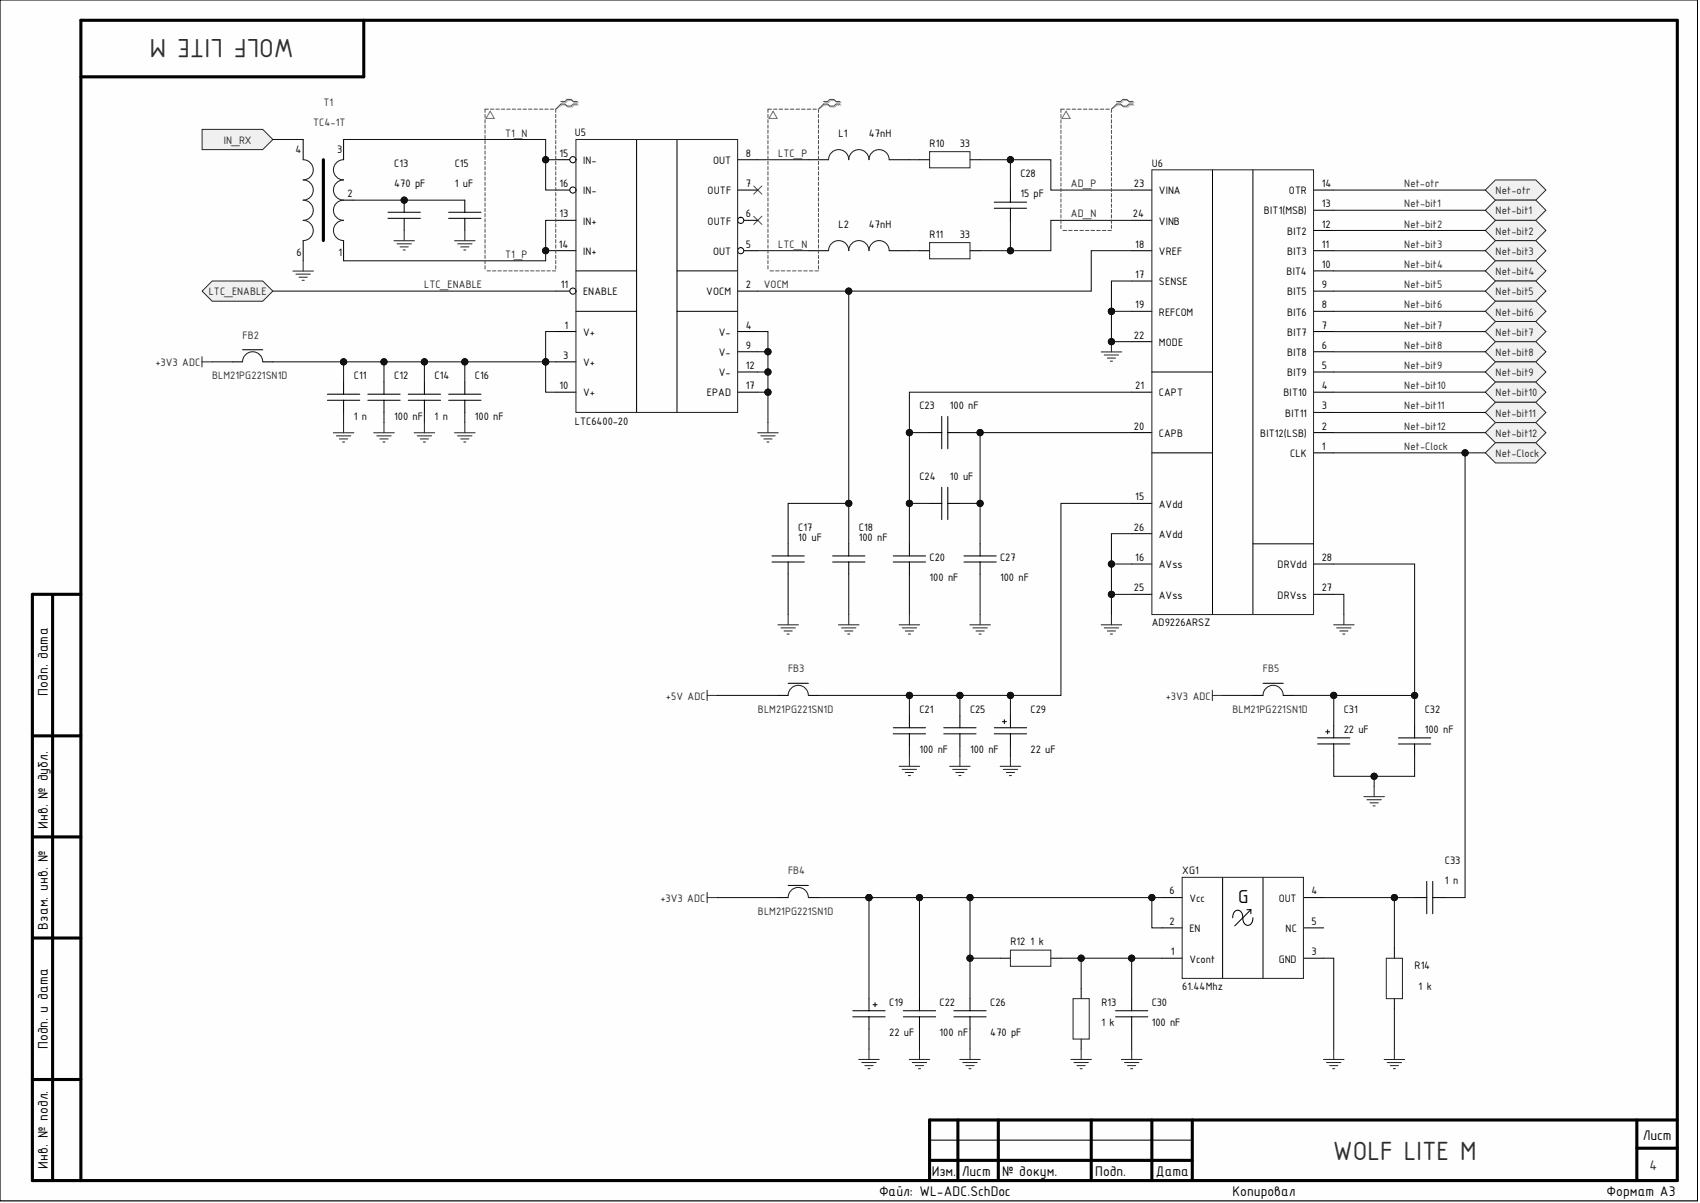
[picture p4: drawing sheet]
<svg xmlns="http://www.w3.org/2000/svg" width="420mm" height="297mm" viewBox="0 0 420 297" stroke-linecap="round" stroke-linejoin="round" font-family="sans-serif">
<defs><g id="words">
<g font-size="7" fill="#2f2f2f">
<text x="72.6" y="9.6" transform="rotate(-180 72.6 9.6)">WOLF LITE M</text>
<text x="329.1" y="286.5">WOLF LITE M</text>
</g>
<text font-size="5" x="305.8" y="222.9">G</text>
<g font-size="3.7">
<text x="11.8" y="171.7" transform="rotate(-90 11.8 171.7)">Подп. дата</text>
<text x="11.8" y="204.6" transform="rotate(-90 11.8 204.6)">Инв. № дубл.</text>
<text x="11.8" y="229.6" transform="rotate(-90 11.8 229.6)">Взам. инв. №</text>
<text x="11.8" y="259" transform="rotate(-90 11.8 259)">Подп. и дата</text>
<text x="405.7" y="281.4">Лист</text>
<text x="11.8" y="288.5" transform="rotate(-90 11.8 288.5)">Инв. № подл.</text>
<text x="230.1" y="290.3">Изм.</text>
<text x="237.5" y="290.3">Лист</text>
<text x="247.5" y="290.3">№ докум.</text>
<text x="270.5" y="290.3">Подп.</text>
<text x="285.4" y="290.3">Дата</text>
<text x="217.1" y="295.3">Файл: WL-ADC.SchDoc</text>
<text x="304.4" y="295.3">Копировал</text>
<text x="396.7" y="295.3">Формат А3</text>
</g>
<text font-size="3.7" fill="#2f2f2f" x="407.4" y="288.8">4</text>
<g font-size="2.9" fill="#2e2e2e">
<text x="79.8" y="26.2">T1</text>
<text x="77.3" y="31.2">TC4-1T</text>
<text x="59.9" y="83.6">FB2</text>
<text x="52.4" y="93.6">BLM21PG221SN1D</text>
<text x="194.6" y="166">FB3</text>
<text x="311.9" y="166">FB5</text>
<text x="187.2" y="176">BLM21PG221SN1D</text>
<text x="304.4" y="176">BLM21PG221SN1D</text>
<text x="194.6" y="215.9">FB4</text>
<text x="187.2" y="225.8">BLM21PG221SN1D</text>
</g>
<g font-size="2.9" fill="#262626">
<text x="55.3" y="35.5">IN_RX</text>
<text x="124.7" y="33.7">T1_N</text>
<text x="192.1" y="38.7">LTC_P</text>
<text x="264.5" y="46.1">AD_P</text>
<text x="346.8" y="46.1">Net-otr</text>
<text x="369.3" y="47.9">Net-otr</text>
<text x="264.5" y="53.7">AD_N</text>
<text x="346.8" y="51.1">Net-bit1</text>
<text x="369.3" y="52.9">Net-bit1</text>
<text x="346.8" y="56.2">Net-bit2</text>
<text x="369.3" y="58">Net-bit2</text>
<text x="124.7" y="63.6">T1_P</text>
<text x="192.1" y="61.2">LTC_N</text>
<text x="346.8" y="61.2">Net-bit3</text>
<text x="369.3" y="63">Net-bit3</text>
<text x="104.8" y="71.2">LTC_ENABLE</text>
<text x="188.6" y="71.2">VOCM</text>
<text x="346.8" y="66.2">Net-bit4</text>
<text x="346.8" y="71.2">Net-bit5</text>
<text x="369.3" y="68">Net-bit4</text>
<text x="51.5" y="72.9">LTC_ENABLE</text>
<text x="346.8" y="76.2">Net-bit6</text>
<text x="369.3" y="72.9">Net-bit5</text>
<text x="369.3" y="77.9">Net-bit6</text>
<text x="346.8" y="81.1">Net-bit7</text>
<text x="369.3" y="82.9">Net-bit7</text>
<text x="346.8" y="86.1">Net-bit8</text>
<text x="369.3" y="87.9">Net-bit8</text>
<text x="38.4" y="90.4">+3V3 ADC</text>
<text x="346.8" y="91.1">Net-bit9</text>
<text x="369.3" y="92.9">Net-bit9</text>
<text x="346.8" y="96.1">Net-bit10</text>
<text x="346.8" y="101.1">Net-bit11</text>
<text x="369.3" y="97.9">Net-bit10</text>
<text x="346.8" y="106.1">Net-bit12</text>
<text x="369.3" y="102.9">Net-bit11</text>
<text x="369.3" y="107.8">Net-bit12</text>
<text x="346.8" y="111.1">Net-Clock</text>
<text x="369.3" y="112.8">Net-Clock</text>
<text x="164.4" y="172.8">+5V ADC</text>
<text x="287.9" y="172.8">+3V3 ADC</text>
<text x="163.1" y="222.6">+3V3 ADC</text>
</g>
<g font-size="2.9">
<text x="142" y="33.5">U5</text>
<text x="207.1" y="33.7">L1</text>
<text x="214.5" y="33.7">47nH</text>
<text x="73" y="37.7">4</text>
<text x="83.2" y="37.7">3</text>
<text x="97.3" y="41.2">C13</text>
<text x="112.3" y="41.2">C15</text>
<text x="138.2" y="38.7">15</text>
<text x="144" y="40.5">IN-</text>
<text x="176.1" y="40.5">OUT</text>
<text x="184.2" y="38.7">8</text>
<text x="229.6" y="36.2">R10</text>
<text x="237" y="36.2">33</text>
<text x="284.4" y="41.2">U6</text>
<text x="97.3" y="46.1">470 pF</text>
<text x="112.3" y="46.1">1 uF</text>
<text x="138.2" y="46.1">16</text>
<text x="144" y="47.9">IN-</text>
<text x="174.7" y="47.9">OUTF</text>
<text x="184.2" y="46.1">7</text>
<text x="252" y="43.7">C28</text>
<text x="280" y="46.1">23</text>
<text x="286.2" y="47.9">VINA</text>
<text x="318.3" y="47.9">OTR</text>
<text x="326.4" y="46.1">14</text>
<text x="85.8" y="48.7">2</text>
<text x="138.2" y="53.7">13</text>
<text x="184.2" y="53.7">6</text>
<text x="252" y="48.7">15 pF</text>
<text x="279.8" y="53.7">24</text>
<text x="312.1" y="52.9">BIT1(MSB)</text>
<text x="326.4" y="51.1">13</text>
<text x="144" y="55.4">IN+</text>
<text x="174.7" y="55.4">OUTF</text>
<text x="207.1" y="56.2">L2</text>
<text x="214.5" y="56.2">47nH</text>
<text x="229.6" y="58.7">R11</text>
<text x="237" y="58.7">33</text>
<text x="286.2" y="55.4">VINB</text>
<text x="317.9" y="58">BIT2</text>
<text x="326.4" y="56.2">12</text>
<text x="73.3" y="63.2">6</text>
<text x="83.6" y="63.2">1</text>
<text x="138" y="61.2">14</text>
<text x="144" y="63">IN+</text>
<text x="176.1" y="63">OUT</text>
<text x="184.2" y="61.2">5</text>
<text x="280.4" y="61.2">18</text>
<text x="286.2" y="63">VREF</text>
<text x="317.9" y="63">BIT3</text>
<text x="326.4" y="61.2">11</text>
<text x="138.5" y="71.2">11</text>
<text x="184.2" y="71.2">2</text>
<text x="280.4" y="68.6">17</text>
<text x="286.2" y="70.4">SENSE</text>
<text x="317.7" y="68">BIT4</text>
<text x="326.4" y="71.2">9</text>
<text x="326.4" y="66.2">10</text>
<text x="144" y="72.9">ENABLE</text>
<text x="174.4" y="72.9">VOCM</text>
<text x="280.4" y="76.2">19</text>
<text x="286.2" y="77.9">REFCOM</text>
<text x="317.9" y="77.9">BIT6</text>
<text x="317.9" y="72.9">BIT5</text>
<text x="326.4" y="76.2">8</text>
<text x="139.4" y="81.1">1</text>
<text x="144" y="82.9">V+</text>
<text x="177.5" y="82.9">V-</text>
<text x="184.2" y="81.1">4</text>
<text x="280" y="83.6">22</text>
<text x="317.9" y="82.9">BIT7</text>
<text x="326.4" y="81.1">7</text>
<text x="139.1" y="88.6">3</text>
<text x="177.5" y="87.9">V-</text>
<text x="184.2" y="86.1">9</text>
<text x="286.2" y="85.4">MODE</text>
<text x="317.9" y="87.9">BIT8</text>
<text x="326.4" y="86.1">6</text>
<text x="87.4" y="93.6">C11</text>
<text x="97.3" y="93.6">C12</text>
<text x="107.3" y="93.6">C14</text>
<text x="117.3" y="93.6">C16</text>
<text x="144" y="90.4">V+</text>
<text x="177.5" y="92.9">V-</text>
<text x="184.2" y="91.1">12</text>
<text x="317.9" y="92.9">BIT9</text>
<text x="326.4" y="91.1">5</text>
<text x="138.2" y="96.1">10</text>
<text x="144" y="97.9">V+</text>
<text x="174.6" y="97.9">EPAD</text>
<text x="184.2" y="96.1">17</text>
<text x="227" y="101.1">C23</text>
<text x="234.6" y="101.1">100 nF</text>
<text x="280.4" y="96.1">21</text>
<text x="286.2" y="97.9">CAPT</text>
<text x="316.9" y="97.9">BIT10</text>
<text x="326.4" y="101.1">3</text>
<text x="326.4" y="96.1">4</text>
<text x="87.4" y="103.6">1 n</text>
<text x="97.3" y="103.6">100 nF</text>
<text x="107.3" y="103.6">1 n</text>
<text x="117.3" y="103.6">100 nF</text>
<text x="142" y="104.9">LTC6400-20</text>
<text x="280" y="106.1">20</text>
<text x="286.2" y="107.8">CAPB</text>
<text x="311.2" y="107.8">BIT12(LSB)</text>
<text x="317.4" y="102.9">BIT11</text>
<text x="326.4" y="106.1">2</text>
<text x="318.6" y="112.8">CLK</text>
<text x="326.4" y="111.1">1</text>
<text x="227" y="118.6">C24</text>
<text x="234.6" y="118.6">10 uF</text>
<text x="280.4" y="123.6">15</text>
<text x="286.2" y="125.3">AVdd</text>
<text x="197.1" y="131">C17</text>
<text x="212.1" y="131">C18</text>
<text x="280" y="131">26</text>
<text x="197.1" y="133.5">10 uF</text>
<text x="212.1" y="133.5">100 nF</text>
<text x="286.2" y="132.8">AVdd</text>
<text x="229.6" y="138.5">C20</text>
<text x="229.6" y="143.5">100 nF</text>
<text x="247" y="138.5">C27</text>
<text x="247" y="143.5">100 nF</text>
<text x="280.4" y="138.5">16</text>
<text x="286.2" y="140.3">AVss</text>
<text x="315.5" y="140.3">DRVdd</text>
<text x="326.4" y="138.5">28</text>
<text x="280" y="146">25</text>
<text x="286.2" y="147.8">AVss</text>
<text x="315.5" y="147.8">DRVss</text>
<text x="326.4" y="146">27</text>
<text x="284.4" y="154.6">AD9226ARSZ</text>
<text x="227" y="176">C21</text>
<text x="239.5" y="176">C25</text>
<text x="254.5" y="176">C29</text>
<text x="331.8" y="176">C31</text>
<text x="351.8" y="176">C32</text>
<text x="227" y="185.9">100 nF</text>
<text x="239.5" y="185.9">100 nF</text>
<text x="254.5" y="185.9">22 uF</text>
<text x="331.8" y="181">22 uF</text>
<text x="351.8" y="181">100 nF</text>
<text x="291.9" y="215.9">XG1</text>
<text x="356.8" y="213.4">C33</text>
<text x="288.8" y="220.8">6</text>
<text x="323.9" y="220.8">4</text>
<text x="356.8" y="218.4">1 n</text>
<text x="293.7" y="222.6">Vcc</text>
<text x="315.8" y="222.6">OUT</text>
<text x="249.5" y="233.4">R12</text>
<text x="254.5" y="233.4">1 k</text>
<text x="288.8" y="228.4">2</text>
<text x="293.7" y="230.1">EN</text>
<text x="317.5" y="230.1">NC</text>
<text x="323.9" y="228.4">5</text>
<text x="289.1" y="235.9">1</text>
<text x="293.7" y="237.7">Vcont</text>
<text x="315.8" y="237.7">GND</text>
<text x="323.9" y="235.9">3</text>
<text x="349.3" y="239.4">R14</text>
<text x="291.9" y="244.4">61.44Mhz</text>
<text x="350.3" y="244.3">1 k</text>
<text x="219.6" y="248.3">C19</text>
<text x="232" y="248.3">C22</text>
<text x="244.5" y="248.3">C26</text>
<text x="272" y="248.3">R13</text>
<text x="284.4" y="248.3">C30</text>
<text x="219.6" y="255.8">22 uF</text>
<text x="232" y="255.8">100 nF</text>
<text x="244.5" y="255.8">470 pF</text>
<text x="272" y="253.3">1 k</text>
<text x="284.4" y="253.3">100 nF</text>
</g>
<text font-size=".4" x="10" y="291.7">ALTIUM GOSTBOM2.0 KEV</text>
</g></defs>
<path d="M0 0h419.2v296.5h-419.2z" fill-rule="evenodd" fill="#fefefe"/>
<path d="M0 0h419.2v296.5h-419.2z" fill="none" stroke="#000" stroke-width=".25"/>
<path d="M0 0h419.2v296.5h-419.2z" fill-rule="evenodd" fill="#fefefe"/>
<path d="M0 0h419.2v296.5h-419.2zM329.4 179.2v3M349.3 179.2v3M325.4 182.2h7.9M325.4 183.7h7.9M327.4 180.7h1M327.9 180.2v1M329.4 183.7v3M345.3 183.7h8M345.3 182.2h8M349.3 183.7v3M229.6 281.5h64.8" fill="none" stroke="#000" stroke-width=".25"/>
<g fill="none" stroke="#000" stroke-width=".76">
<path d="M89.8 5v14h-69.8M13 146.8v144.7M20 146.8h-12v144.7h406.2v-286.5h-394.2v286.5M8 181.7h12M8 206.6h12M8 231.6h12M8 266.5h12M236.5 276.5v15M246.5 276.5v15M269.5 276.5v15M284.4 276.5v15M294.4 276.5v15"/>
<path d="M404.2 276.5v15M414.2 276.5h-184.6v15M229.6 286.5h64.8M404.2 283.5h10"/>
</g>
<g fill="none" stroke="#262626" stroke-width=".25">
<path d="M271.9 86.9h5.1M272.7 87.7h3.5M273.5 88.4h2M274.2 89.2h.5M274.5 84.4v2.5M271.9 154.3h5.1M272.7 155h3.5M273.5 155.8h2M274.2 156.6h.5M274.5 151.7v2.6M336.8 196.7h5.1M337.6 197.5h3.5"/>
<path d="M338.3 198.2h2.1M339.1 199h.5M339.3 194.2v2.5"/>
</g>
<circle cx="274.5" cy="84.4" r=".76" fill="#0e0e0e"/>
<circle cx="274.5" cy="84.4" r=".76" fill="none" stroke="#0e0e0e" stroke-width=".25"/>
<g fill="none" stroke="#000" stroke-width=".25">
<path d="M74.9 34.4v5M84.8 34.4v5M199.6 39.4h5M219.6 39.4h5M227.1 39.4h2.5M239.5 39.4h2.5M74.9 59.4v5M84.8 59.4v5M84.8 49.4h2.5M95.8 52.4h8M95.8 53.9h8M99.8 49.4v3"/>
<path d="M99.8 53.9v3M110.8 52.4h8M110.8 53.9h8M114.8 49.4v3M114.8 53.9v3M245.5 51.4h8M245.5 49.9h8M249.5 46.9v3M249.5 51.4v3M279.5 46.9h4.9M279.5 54.4h4.9M299.4 41.9v109.8"/>
<path d="M309.4 41.9v109.8M324.4 46.9h5M324.4 56.9h5M324.4 51.9h5M199.6 61.9h5M219.6 61.9h5M227.1 61.9h2.5M239.5 61.9h2.5M279.5 61.9h4.9M279.5 69.4h4.9M279.5 76.9h4.9M324.4 61.9h5"/>
<path d="M324.4 76.9h5M324.4 71.9h5M324.4 66.9h5M57.4 89.3h2.5M59.9 86.4h5M64.9 89.3h2.5M80.9 98.8h7.9M80.9 97.3h7.9M84.8 94.3v3M84.8 98.8v3M90.8 98.8h8M90.8 97.3h8"/>
<path d="M94.8 94.3v3M94.8 98.8v3M100.8 98.8h8M100.8 97.3h8M104.8 94.3v3M104.8 98.8v3M110.8 98.8h8M110.8 97.3h8M114.8 94.3v3M114.8 98.8v3M279.5 84.4h4.9M279.5 96.8h4.9"/>
<path d="M284.4 91.9h15M324.4 96.8h5M324.4 91.9h5M324.4 86.9h5M324.4 81.9h5M229.6 106.8h3M232.6 102.8v8M234.1 102.8v8M234.1 106.8h2.9M279.5 106.8h4.9M284.4 111.8h15M324.4 106.8h5"/>
<path d="M324.4 111.8h5M324.4 101.8h5M190.6 138.8h8M190.6 137.3h8M194.6 134.3v3M194.6 138.8v3M205.6 138.8h8M205.6 137.3h8M209.6 134.3v3M209.6 138.8v3M220.6 138.8h8M220.6 137.3h8"/>
<path d="M224.6 134.3v3M224.6 138.8v3M229.6 124.3h3M232.6 120.3v8M234.1 120.3v8M234.1 124.3h2.9M238 138.8h8M238 137.3h8M242 134.3v3M242 138.8v3M279.5 124.3h4.9M279.5 139.3h4.9"/>
<path d="M279.5 131.8h4.9M309.4 134.3h15M324.4 139.3h5M279.5 146.8h4.9M324.4 146.8h5M192.1 171.7h2.5M194.6 168.7h5M199.6 171.7h2.5M220.6 179.7h8M224.6 176.7v3M233.1 179.7h7.9M237 176.7v3"/>
<path d="M245.5 179.7h8M247.5 178.2h1M248 177.7v1M249.5 176.7v3M309.4 171.7h2.5M311.9 168.7h5M316.9 171.7h2.5M220.6 181.2h8M224.6 181.2v3M233.1 181.2h7.9M237 181.2v3M245.5 181.2h8"/>
<path d="M249.5 181.2v3"/>
</g>
<g fill="none" stroke="#262626" stroke-width=".25">
<path d="M229.6 37.4h9.9v4h-9.9zM97.3 59.4h5M99.8 56.9v2.5M112.2 59.4h5.1M114.8 56.9v2.5M229.6 59.9h9.9v4h-9.9zM284.4 41.9h40v109.8h-40zM72.3 66.9h5.1M73.1 67.7h3.5M73.8 68.5h2.1M74.6 69.2h.5M74.9 64.4v2.5"/>
<path d="M98 60.2h3.6M98.8 61h2M99.6 61.7h.5M113 60.2h3.6M113.8 61h2M114.5 61.7h.5M49.9 88.1v2.5M49.9 89.3h2.5M82.3 106.9h5.1M83.1 107.6h3.5M83.8 108.4h2.1M84.6 109.1h.5"/>
<path d="M84.8 104.3v2.6M92.3 106.9h5.1M93 107.6h3.6M93.8 108.4h2M94.6 109.1h.5M94.8 104.3v2.6M102.3 106.9h5M103 107.6h3.6M103.8 108.4h2M104.5 109.1h.6M104.8 104.3v2.6M112.2 106.9h5.1"/>
<path d="M113 107.6h3.6M113.8 108.4h2M114.5 109.1h.5M114.8 104.3v2.6M187.1 106.9h5.1M187.9 107.6h3.5M188.6 108.4h2.1M189.4 109.1h.5M189.6 104.3v2.6M222 154.3h5.1M222.8 155h3.5M223.6 155.8h2"/>
<path d="M224.3 156.6h.5M224.6 151.7v2.6M239.5 154.3h5.1M240.3 155h3.5M241 155.8h2M241.8 156.6h.5M242 151.7v2.6M174.6 171.7h2.6M174.6 170.4v2.6M299.4 170.4v2.6M299.4 171.7h2.5M222 189.2h5.1"/>
<path d="M222.8 190h3.5M223.6 190.7h2M224.3 191.5h.5M224.6 186.7v2.5M234.5 189.2h5.1M235.3 190h3.5M236 190.7h2.1M236.8 191.5h.5M237 186.7v2.5M247 189.2h5.1M247.7 190h3.6M248.5 190.7h2"/>
<path d="M249.3 191.5h.5M249.5 186.7v2.5"/>
</g>
<path d="M74.9 39.4a2.5 2.5 0 0 1 2.5 2.5 2.5 2.5 0 0 1-2.5 2.5 2.5 2.5 0 0 1 2.5 2.5 2.5 2.5 0 0 1-2.5 2.5 2.5 2.5 0 0 1 2.5 2.5 2.5 2.5 0 0 1-2.5 2.5 2.5 2.5 0 0 1 2.5 2.5 2.5 2.5 0 0 1-2.5 2.5M84.8 39.4a2.5 2.5 0 0 0-2.5 2.5 2.5 2.5 0 0 0 2.5 2.5 2.5 2.5 0 0 0-2.5 2.5 2.5 2.5 0 0 0 2.5 2.5 2.5 2.5 0 0 0-2.5 2.5 2.5 2.5 0 0 0 2.5 2.5 2.5 2.5 0 0 0-2.5 2.5 2.5 2.5 0 0 0 2.5 2.5M204.6 39.4a2.49 2.49 0 0 1 2.5-2.5 2.49 2.49 0 0 1 2.5 2.5 2.5 2.5 0 0 1 2.5-2.5 2.5 2.5 0 0 1 2.5 2.5 2.49 2.49 0 0 1 2.5-2.5 2.49 2.49 0 0 1 2.5 2.5M204.6 61.9a2.49 2.49 0 0 1 2.5-2.5 2.49 2.49 0 0 1 2.5 2.5 2.5 2.5 0 0 1 2.5-2.5 2.5 2.5 0 0 1 2.5 2.5 2.49 2.49 0 0 1 2.5-2.5 2.49 2.49 0 0 1 2.5 2.5M59.9 89.3a2.5 2.5 0 0 1 2.5-2.4 2.5 2.5 0 0 1 2.5 2.4M194.6 171.7a2.5 2.5 0 0 1 2.5-2.5 2.5 2.5 0 0 1 2.5 2.5M311.9 171.7a2.49 2.49 0 0 1 2.5-2.5 2.49 2.49 0 0 1 2.5 2.5" fill="none" stroke="#1c1c1c" stroke-width=".25"/>
<path d="M79.9 39.4v20" fill="none" stroke="#000" stroke-width=".76"/>
<path d="M186.1 45.9l2.1 2M186.1 53.4l2.1 2M188.2 45.9l-2.1 2M188.2 53.4l-2.1 2" fill="none" stroke="#4c4c4c" stroke-width=".25"/>
<path d="M369.3 44.4h10l2.5 2.5-2.5 2.5h-10l-2.5-2.5z" fill-rule="evenodd" fill="#f0f0f0"/>
<path d="M369.3 44.4h10l2.5 2.5-2.5 2.5h-10l-2.5-2.5z" fill="none" stroke="#262626" stroke-width=".25"/>
<path d="M369.3 49.4h10l2.5 2.5-2.5 2.5h-10l-2.5-2.5z" fill-rule="evenodd" fill="#f0f0f0"/>
<path d="M369.3 49.4h10l2.5 2.5-2.5 2.5h-10l-2.5-2.5z" fill="none" stroke="#262626" stroke-width=".25"/>
<path d="M369.3 54.4h10l2.5 2.5-2.5 2.5h-10l-2.5-2.5z" fill-rule="evenodd" fill="#f0f0f0"/>
<path d="M369.3 54.4h10l2.5 2.5-2.5 2.5h-10l-2.5-2.5z" fill="none" stroke="#262626" stroke-width=".25"/>
<path d="M369.3 59.4h10l2.5 2.5-2.5 2.5h-10l-2.5-2.5z" fill-rule="evenodd" fill="#f0f0f0"/>
<path d="M369.3 59.4h10l2.5 2.5-2.5 2.5h-10l-2.5-2.5z" fill="none" stroke="#262626" stroke-width=".25"/>
<path d="M369.3 64.4h10l2.5 2.5-2.5 2.5h-10l-2.5-2.5z" fill-rule="evenodd" fill="#f0f0f0"/>
<path d="M369.3 64.4h10l2.5 2.5-2.5 2.5h-10l-2.5-2.5z" fill="none" stroke="#262626" stroke-width=".25"/>
<path d="M369.3 69.4h10l2.5 2.5-2.5 2.5h-10l-2.5-2.5z" fill-rule="evenodd" fill="#f0f0f0"/>
<path d="M369.3 69.4h10l2.5 2.5-2.5 2.5h-10l-2.5-2.5z" fill="none" stroke="#262626" stroke-width=".25"/>
<path d="M369.3 74.4h10l2.5 2.5-2.5 2.5h-10l-2.5-2.5z" fill-rule="evenodd" fill="#f0f0f0"/>
<path d="M369.3 74.4h10l2.5 2.5-2.5 2.5h-10l-2.5-2.5z" fill="none" stroke="#262626" stroke-width=".25"/>
<path d="M369.3 79.4h10l2.5 2.5-2.5 2.5h-10l-2.5-2.5z" fill-rule="evenodd" fill="#f0f0f0"/>
<path d="M369.3 79.4h10l2.5 2.5-2.5 2.5h-10l-2.5-2.5z" fill="none" stroke="#262626" stroke-width=".25"/>
<path d="M369.3 84.4h10l2.5 2.5-2.5 2.5h-10l-2.5-2.5z" fill-rule="evenodd" fill="#f0f0f0"/>
<path d="M369.3 84.4h10l2.5 2.5-2.5 2.5h-10l-2.5-2.5z" fill="none" stroke="#262626" stroke-width=".25"/>
<path d="M369.3 89.4h10l2.5 2.5-2.5 2.4h-10l-2.5-2.4z" fill-rule="evenodd" fill="#f0f0f0"/>
<path d="M369.3 89.4h10l2.5 2.5-2.5 2.4h-10l-2.5-2.4z" fill="none" stroke="#262626" stroke-width=".25"/>
<path d="M369.3 94.3h10l2.5 2.5-2.5 2.5h-10l-2.5-2.5z" fill-rule="evenodd" fill="#f0f0f0"/>
<path d="M369.3 94.3h10l2.5 2.5-2.5 2.5h-10l-2.5-2.5z" fill="none" stroke="#262626" stroke-width=".25"/>
<path d="M369.3 99.3h10l2.5 2.5-2.5 2.5h-10l-2.5-2.5z" fill-rule="evenodd" fill="#f0f0f0"/>
<path d="M369.3 99.3h10l2.5 2.5-2.5 2.5h-10l-2.5-2.5z" fill="none" stroke="#262626" stroke-width=".25"/>
<path d="M369.3 104.3h10l2.5 2.5-2.5 2.5h-10l-2.5-2.5z" fill-rule="evenodd" fill="#f0f0f0"/>
<path d="M369.3 104.3h10l2.5 2.5-2.5 2.5h-10l-2.5-2.5z" fill="none" stroke="#262626" stroke-width=".25"/>
<path d="M369.3 109.3h10l2.5 2.5-2.5 2.5h-10l-2.5-2.5z" fill-rule="evenodd" fill="#f0f0f0"/>
<g fill="none" stroke="#262626" stroke-width=".25">
<path d="M369.3 109.3h10l2.5 2.5-2.5 2.5h-10l-2.5-2.5zM214.6 259.1v2.5M227.1 259.1v2.5M239.5 259.1v2.5M212.1 261.6h5M212.8 262.4h3.6M213.6 263.1h2M214.3 263.9h.5M224.5 261.6h5.1M225.3 262.4h3.5M226 263.1h2.1M226.8 263.9h.5"/>
<path d="M237 261.6h5.1M237.8 262.4h3.5M238.5 263.1h2M239.3 263.9h.5"/>
</g>
<g fill="none" stroke="#000" stroke-width=".25">
<path d="M137.2 39.4h5M194.6 218.6h5M192.1 221.6h2.5M199.6 221.6h2.5M210.6 249.6h8M210.6 251.1h8M214.6 246.6v3M214.6 251.1v3M215.6 248.1h1M216.1 247.6v1M223.1 249.6h8M223.1 251.1h8"/>
<path d="M227.1 246.6v3M227.1 251.1v3M235.5 249.6h8M235.5 251.1h8M239.5 246.6v3M239.5 251.1v3"/>
</g>
<path d="M194.6 221.6a2.5 2.5 0 0 1 2.5-2.5 2.5 2.5 0 0 1 2.5 2.5" fill="none" stroke="#1c1c1c" stroke-width=".25"/>
<circle cx="141.5" cy="39.4" r=".76" fill="#fbfbfb"/>
<g fill="none" stroke="#000" stroke-width=".25">
<path d="M137.2 46.9h5"/>
<circle cx="141.5" cy="39.4" r=".76"/>
</g>
<circle cx="141.5" cy="46.9" r=".76" fill="#fbfbfb"/>
<g fill="none" stroke="#000" stroke-width=".25">
<path d="M137.2 54.4h5M137.2 61.9h5M137.2 71.9h5"/>
<circle cx="141.5" cy="46.9" r=".76"/>
</g>
<circle cx="141.5" cy="71.9" r=".76" fill="#fbfbfb"/>
<g fill="none" stroke="#000" stroke-width=".25">
<path d="M182.2 54.4h4.9M182.2 71.9h4.9M137.2 81.9h5M137.2 89.3h5M137.2 96.8h5M182.2 81.9h4.9M182.2 96.8h4.9M182.2 91.9h4.9M182.2 86.9h4.9"/>
<circle cx="141.5" cy="71.9" r=".76"/>
</g>
<circle cx="182.9" cy="54.4" r=".76" fill="#fbfbfb"/>
<g fill="none" stroke="#000" stroke-width=".25">
<path d="M157.2 34.4v67.4M167.2 34.4v67.4M182.2 39.4h4.9M182.2 46.9h4.9M182.2 61.9h4.9"/>
<circle cx="182.9" cy="54.4" r=".76"/>
</g>
<circle cx="182.9" cy="61.9" r=".76" fill="#fbfbfb"/>
<g fill="none" stroke="#000" stroke-width=".25">
<path d="M142.2 66.9h15M142.2 76.9h15M167.2 66.9h15M167.2 76.9h15"/>
<circle cx="182.9" cy="61.9" r=".76"/>
</g>
<path d="M142.2 34.4h40v67.4h-40z" fill="none" stroke="#262626" stroke-width=".25"/>
<path d="M49.9 31.9h15l2.5 2.5-2.5 2.5h-15z" fill-rule="evenodd" fill="#f0f0f0"/>
<path d="M49.9 31.9h15l2.5 2.5-2.5 2.5h-15z" fill="none" stroke="#262626" stroke-width=".25"/>
<path d="M49.9 71.9l2.5-2.5h12.5l2.5 2.5-2.5 2.5h-12.5z" fill-rule="evenodd" fill="#f0f0f0"/>
<g fill="none" stroke="#262626" stroke-width=".25">
<path d="M49.9 71.9l2.5-2.5h12.5l2.5 2.5-2.5 2.5h-12.5zM192.1 154.3h5.1M192.9 155h3.5M193.6 155.8h2M194.4 156.6h.5M194.6 151.7v2.6M207.1 154.3h5M207.8 155h3.6M208.6 155.8h2M209.3 156.6h.5M209.6 151.7v2.6M329.3 154.3h5.1"/>
<path d="M330.1 155h3.5M330.8 155.8h2.1M331.6 156.6h.5M331.9 151.7v2.6M291.9 216.6h30v25h-30zM174.6 220.4v2.5M174.6 221.6h2.6M249.5 234.6h10v4h-10zM342.3 236.6h4v10h-4zM265 246.6h4v10h-4zM267 259.1v2.5M279.5 259.1v2.5"/>
<path d="M329.4 259.1v2.5M344.3 259.1v2.5M264.5 261.6h5M265.2 262.4h3.6M266 263.1h2M266.7 263.9h.5M276.9 261.6h5.1M277.7 262.4h3.5M278.4 263.1h2.1M279.2 263.9h.5M326.8 261.6h5.1M327.6 262.4h3.5"/>
<path d="M328.3 263.1h2.1M329.1 263.9h.5M341.8 261.6h5.1M342.6 262.4h3.5M343.3 263.1h2M344.1 263.9h.5"/>
</g>
<g fill="none" stroke="#000" stroke-width=".25">
<path d="M301.9 216.6v25M311.9 216.6v25M352.3 217.6v8M353.8 217.6v8M247 236.6h2.5M259.5 236.6h2.5M286.9 236.6h5M286.9 229.1h5M286.9 221.6h5M304.4 226.6a1.38 1.38 0 0 1 1.7-1.7l.5 .4 .2 .7a2.25 2.25 0 0 0 1.1 2.5 1.46 1.46 0 0 0 1.5-1.9M307.9 224.6h1M308.9 224.6l-4 4"/>
<path d="M308.9 224.6v1M321.9 236.6h5M321.9 229.1h5M321.9 221.6h5M344.3 234.1v2.5M349.3 221.6h3M353.8 221.6h3M267 244.1v2.5M267 256.6v2.5M275.5 249.6h8M275.5 251.1h8M279.5 246.6v3"/>
<path d="M279.5 251.1v3M344.3 246.6v2.5"/>
</g>
<path d="M344.3 221.6v12.5" fill="none" stroke="#0e0e0e" stroke-width=".25"/>
<circle cx="344.3" cy="221.6" r=".76" fill="#0e0e0e"/>
<g fill="none" stroke="#0e0e0e" stroke-width=".25">
<path d="M67.4 34.4h7.5M67.4 71.9h69.8M137.2 61.9h-2.5v2.5h-49.9M52.4 89.3h5"/>
<circle cx="344.3" cy="221.6" r=".76"/>
</g>
<circle cx="134.7" cy="61.9" r=".76" fill="#0e0e0e"/>
<g fill="none" stroke="#0e0e0e" stroke-width=".25">
<path d="M84.8 34.4h49.9v5h2.5"/>
<circle cx="134.7" cy="61.9" r=".76"/>
</g>
<circle cx="134.7" cy="39.4" r=".76" fill="#0e0e0e"/>
<g fill="none" stroke="#0e0e0e" stroke-width=".25">
<path d="M87.3 49.4h12.5"/>
<circle cx="134.7" cy="39.4" r=".76"/>
</g>
<circle cx="99.8" cy="49.4" r=".76" fill="#0e0e0e"/>
<g fill="none" stroke="#0e0e0e" stroke-width=".25">
<path d="M99.8 49.4h15"/>
<circle cx="99.8" cy="49.4" r=".76"/>
</g>
<circle cx="99.8" cy="49.4" r=".76" fill="#0e0e0e"/>
<g fill="none" stroke="#0e0e0e" stroke-width=".25">
<path d="M134.7 89.3v7.5h2.5M177.2 221.6h14.9"/>
<circle cx="99.8" cy="49.4" r=".76"/>
</g>
<circle cx="134.7" cy="89.3" r=".76" fill="#0e0e0e"/>
<g fill="none" stroke="#0e0e0e" stroke-width=".25">
<path d="M137.2 81.9h-2.5v7.4"/>
<circle cx="134.7" cy="89.3" r=".76"/>
</g>
<circle cx="134.7" cy="89.3" r=".76" fill="#0e0e0e"/>
<g fill="none" stroke="#0e0e0e" stroke-width=".25">
<path d="M137.2 54.4h-2.5v7.5"/>
<circle cx="134.7" cy="89.3" r=".76"/>
</g>
<circle cx="134.7" cy="61.9" r=".76" fill="#0e0e0e"/>
<g fill="none" stroke="#0e0e0e" stroke-width=".25">
<path d="M134.7 39.4v7.5h2.5"/>
<circle cx="134.7" cy="61.9" r=".76"/>
</g>
<circle cx="134.7" cy="39.4" r=".76" fill="#0e0e0e"/>
<g fill="none" stroke="#0e0e0e" stroke-width=".25">
<path d="M187.1 91.9h2.5v4.9h-2.5M177.2 171.7h14.9"/>
<circle cx="134.7" cy="39.4" r=".76"/>
</g>
<circle cx="189.6" cy="96.8" r=".76" fill="#0e0e0e"/>
<circle cx="189.6" cy="96.8" r=".76" fill="none" stroke="#0e0e0e" stroke-width=".25"/>
<circle cx="189.6" cy="91.8" r=".76" fill="#0e0e0e"/>
<g fill="none" stroke="#0e0e0e" stroke-width=".25">
<path d="M187.1 86.9h2.5v5"/>
<circle cx="189.6" cy="91.8" r=".76"/>
</g>
<circle cx="189.6" cy="86.9" r=".76" fill="#0e0e0e"/>
<circle cx="189.6" cy="86.9" r=".76" fill="none" stroke="#0e0e0e" stroke-width=".25"/>
<circle cx="189.6" cy="91.8" r=".76" fill="#0e0e0e"/>
<g fill="none" stroke="#0e0e0e" stroke-width=".25">
<path d="M187.1 81.9h2.5v5"/>
<circle cx="189.6" cy="91.8" r=".76"/>
</g>
<circle cx="189.6" cy="86.9" r=".76" fill="#0e0e0e"/>
<g fill="none" stroke="#0e0e0e" stroke-width=".25">
<path d="M202.1 171.7h22.5"/>
<circle cx="189.6" cy="86.9" r=".76"/>
</g>
<circle cx="224.6" cy="171.7" r=".76" fill="#0e0e0e"/>
<g fill="none" stroke="#0e0e0e" stroke-width=".25">
<path d="M214.6 221.6h24.9v25"/>
<circle cx="224.6" cy="171.7" r=".76"/>
</g>
<circle cx="214.6" cy="221.6" r=".76" fill="#0e0e0e"/>
<circle cx="214.6" cy="221.6" r=".76" fill="none" stroke="#0e0e0e" stroke-width=".25"/>
<circle cx="227.1" cy="221.6" r=".76" fill="#0e0e0e"/>
<circle cx="227.1" cy="221.6" r=".76" fill="none" stroke="#0e0e0e" stroke-width=".25"/>
<circle cx="239.5" cy="221.6" r=".76" fill="#0e0e0e"/>
<circle cx="239.5" cy="221.6" r=".76" fill="none" stroke="#0e0e0e" stroke-width=".25"/>
<circle cx="239.5" cy="236.6" r=".76" fill="#0e0e0e"/>
<g fill="none" stroke="#0e0e0e" stroke-width=".25">
<path d="M279.5 124.3h-17.5v47.4h-37.4v5"/>
<circle cx="239.5" cy="236.6" r=".76"/>
</g>
<circle cx="249.5" cy="171.7" r=".76" fill="#0e0e0e"/>
<circle cx="249.5" cy="171.7" r=".76" fill="none" stroke="#0e0e0e" stroke-width=".25"/>
<circle cx="237" cy="171.7" r=".76" fill="#0e0e0e"/>
<circle cx="237" cy="171.7" r=".76" fill="none" stroke="#0e0e0e" stroke-width=".25"/>
<circle cx="224.6" cy="171.7" r=".76" fill="#0e0e0e"/>
<g fill="none" stroke="#0e0e0e" stroke-width=".25">
<path d="M224.6 124.3h5"/>
<circle cx="224.6" cy="171.7" r=".76"/>
</g>
<circle cx="224.6" cy="124.3" r=".76" fill="#0e0e0e"/>
<g fill="none" stroke="#0e0e0e" stroke-width=".25">
<path d="M224.6 106.8h5"/>
<circle cx="224.6" cy="124.3" r=".76"/>
</g>
<circle cx="224.6" cy="106.8" r=".76" fill="#0e0e0e"/>
<g fill="none" stroke="#0e0e0e" stroke-width=".25">
<path d="M279.5 96.8h-54.9v37.5"/>
<circle cx="224.6" cy="106.8" r=".76"/>
</g>
<circle cx="224.6" cy="106.8" r=".76" fill="#0e0e0e"/>
<circle cx="224.6" cy="106.8" r=".76" fill="none" stroke="#0e0e0e" stroke-width=".25"/>
<circle cx="224.6" cy="124.3" r=".76" fill="#0e0e0e"/>
<g fill="none" stroke="#0e0e0e" stroke-width=".25">
<path d="M237 124.3h5"/>
<circle cx="224.6" cy="124.3" r=".76"/>
</g>
<circle cx="242" cy="124.3" r=".76" fill="#0e0e0e"/>
<g fill="none" stroke="#0e0e0e" stroke-width=".25">
<path d="M237 106.8h5"/>
<circle cx="242" cy="124.3" r=".76"/>
</g>
<circle cx="242" cy="106.8" r=".76" fill="#0e0e0e"/>
<g fill="none" stroke="#0e0e0e" stroke-width=".25">
<path d="M239.5 236.6h7.5"/>
<circle cx="242" cy="106.8" r=".76"/>
</g>
<circle cx="239.5" cy="236.6" r=".76" fill="#0e0e0e"/>
<g fill="none" stroke="#0e0e0e" stroke-width=".25">
<path d="M239.5 221.6h44.9"/>
<circle cx="239.5" cy="236.6" r=".76"/>
</g>
<circle cx="239.5" cy="221.6" r=".76" fill="#0e0e0e"/>
<circle cx="239.5" cy="221.6" r=".76" fill="none" stroke="#0e0e0e" stroke-width=".25"/>
<circle cx="284.4" cy="221.6" r=".76" fill="#0e0e0e"/>
<g fill="none" stroke="#0e0e0e" stroke-width=".25">
<path d="M279.5 106.8h-37.5v27.5"/>
<circle cx="284.4" cy="221.6" r=".76"/>
</g>
<circle cx="242" cy="124.3" r=".76" fill="#0e0e0e"/>
<circle cx="242" cy="124.3" r=".76" fill="none" stroke="#0e0e0e" stroke-width=".25"/>
<circle cx="242" cy="106.8" r=".76" fill="#0e0e0e"/>
<g fill="none" stroke="#0e0e0e" stroke-width=".25">
<path d="M194.6 134.3v-10h15v10"/>
<circle cx="242" cy="106.8" r=".76"/>
</g>
<circle cx="209.6" cy="124.3" r=".76" fill="#0e0e0e"/>
<g fill="none" stroke="#0e0e0e" stroke-width=".25">
<path d="M262 236.6h24.9"/>
<circle cx="209.6" cy="124.3" r=".76"/>
</g>
<circle cx="267" cy="236.6" r=".76" fill="#0e0e0e"/>
<circle cx="267" cy="236.6" r=".76" fill="none" stroke="#0e0e0e" stroke-width=".25"/>
<circle cx="279.5" cy="236.6" r=".76" fill="#0e0e0e"/>
<g fill="none" stroke="#0e0e0e" stroke-width=".25">
<path d="M279.5 146.8h-5v4.9"/>
<circle cx="279.5" cy="236.6" r=".76"/>
</g>
<circle cx="274.5" cy="146.8" r=".76" fill="#0e0e0e"/>
<g fill="none" stroke="#0e0e0e" stroke-width=".25">
<path d="M279.5 139.3h-5v7.5"/>
<circle cx="274.5" cy="146.8" r=".76"/>
</g>
<circle cx="274.5" cy="139.3" r=".76" fill="#0e0e0e"/>
<circle cx="274.5" cy="139.3" r=".76" fill="none" stroke="#0e0e0e" stroke-width=".25"/>
<circle cx="274.5" cy="146.8" r=".76" fill="#0e0e0e"/>
<g fill="none" stroke="#0e0e0e" stroke-width=".25">
<path d="M279.5 131.8h-5v7.5"/>
<circle cx="274.5" cy="146.8" r=".76"/>
</g>
<circle cx="274.5" cy="139.3" r=".76" fill="#0e0e0e"/>
<g fill="none" stroke="#0e0e0e" stroke-width=".25">
<path d="M274.5 76.9v7.5h5"/>
<circle cx="274.5" cy="139.3" r=".76"/>
</g>
<circle cx="274.5" cy="84.4" r=".76" fill="#0e0e0e"/>
<circle cx="274.5" cy="84.4" r=".76" fill="none" stroke="#0e0e0e" stroke-width=".25"/>
<circle cx="274.5" cy="76.9" r=".76" fill="#0e0e0e"/>
<g fill="none" stroke="#0e0e0e" stroke-width=".25">
<path d="M274.5 76.9h5"/>
<circle cx="274.5" cy="76.9" r=".76"/>
</g>
<circle cx="274.5" cy="76.9" r=".76" fill="#0e0e0e"/>
<g fill="none" stroke="#0e0e0e" stroke-width=".25">
<path d="M279.5 69.4h-5v7.5"/>
<circle cx="274.5" cy="76.9" r=".76"/>
</g>
<circle cx="274.5" cy="76.9" r=".76" fill="#0e0e0e"/>
<g fill="none" stroke="#0e0e0e" stroke-width=".25">
<path d="M286.9 221.6h-2.5v7.5h2.5"/>
<circle cx="274.5" cy="76.9" r=".76"/>
</g>
<circle cx="284.4" cy="221.6" r=".76" fill="#0e0e0e"/>
<g fill="none" stroke="#0e0e0e" stroke-width=".25">
<path d="M301.9 171.7h7.5M319.4 171.7h10"/>
<circle cx="284.4" cy="221.6" r=".76"/>
</g>
<circle cx="329.4" cy="171.7" r=".76" fill="#0e0e0e"/>
<g fill="none" stroke="#0e0e0e" stroke-width=".25">
<path d="M326.9 236.6h2.5v22.5M326.9 221.6h22.4"/>
<circle cx="329.4" cy="171.7" r=".76"/>
</g>
<circle cx="344.3" cy="221.6" r=".76" fill="#0e0e0e"/>
<g fill="none" stroke="#0e0e0e" stroke-width=".25">
<path d="M329.4 186.7v5h19.9v-5"/>
<circle cx="344.3" cy="221.6" r=".76"/>
</g>
<circle cx="339.3" cy="191.7" r=".76" fill="#0e0e0e"/>
<g fill="none" stroke="#0e0e0e" stroke-width=".25">
<path d="M329.4 111.8h37.4M329.4 146.8h2.5v4.9"/>
<circle cx="339.3" cy="191.7" r=".76"/>
</g>
<circle cx="361.8" cy="111.8" r=".76" fill="#0e0e0e"/>
<g fill="none" stroke="#0e0e0e" stroke-width=".25">
<path d="M329.4 56.9h37.4M329.4 51.9h37.4M329.4 46.9h37.4M329.4 76.9h37.4M329.4 71.9h37.4M329.4 66.9h37.4M329.4 61.9h37.4M329.4 96.8h37.4M329.4 91.9h37.4M329.4 86.9h37.4M329.4 81.9h37.4M329.4 106.8h37.4"/>
<path d="M329.4 101.8h37.4M361.8 111.8v109.8h-5"/>
<circle cx="361.8" cy="111.8" r=".76"/>
</g>
<circle cx="361.8" cy="111.8" r=".76" fill="#0e0e0e"/>
<g fill="none" stroke="#0e0e0e" stroke-width=".25">
<path d="M189.6 96.8v7.5M84.8 101.8v2.5M94.8 101.8v2.5M104.8 101.8v2.5M114.8 101.8v2.5"/>
<circle cx="361.8" cy="111.8" r=".76"/>
</g>
<circle cx="189.6" cy="96.8" r=".76" fill="#0e0e0e"/>
<g fill="none" stroke="#0e0e0e" stroke-width=".25">
<path d="M214.6 221.6v25M214.6 254.1v5"/>
<circle cx="189.6" cy="96.8" r=".76"/>
</g>
<circle cx="214.6" cy="221.6" r=".76" fill="#0e0e0e"/>
<g fill="none" stroke="#0e0e0e" stroke-width=".25">
<path d="M224.6 141.8v9.9M224.6 184.2v2.5M227.1 221.6v25M227.1 254.1v5"/>
<circle cx="214.6" cy="221.6" r=".76"/>
</g>
<circle cx="227.1" cy="221.6" r=".76" fill="#0e0e0e"/>
<g fill="none" stroke="#0e0e0e" stroke-width=".25">
<path d="M237 171.7v5M237 184.2v2.5"/>
<circle cx="227.1" cy="221.6" r=".76"/>
</g>
<circle cx="237" cy="171.7" r=".76" fill="#0e0e0e"/>
<g fill="none" stroke="#0e0e0e" stroke-width=".25">
<path d="M242 141.8v9.9M249.5 171.7v5M249.5 184.2v2.5M239.5 254.1v5"/>
<circle cx="237" cy="171.7" r=".76"/>
</g>
<circle cx="249.5" cy="171.7" r=".76" fill="#0e0e0e"/>
<g fill="none" stroke="#0e0e0e" stroke-width=".25">
<path d="M267 236.6v7.5"/>
<circle cx="249.5" cy="171.7" r=".76"/>
</g>
<circle cx="267" cy="236.6" r=".76" fill="#0e0e0e"/>
<g fill="none" stroke="#0e0e0e" stroke-width=".25">
<path d="M279.5 236.6v10M279.5 254.1v5"/>
<circle cx="267" cy="236.6" r=".76"/>
</g>
<circle cx="279.5" cy="236.6" r=".76" fill="#0e0e0e"/>
<g fill="none" stroke="#0e0e0e" stroke-width=".25">
<path d="M339.3 191.7v2.5"/>
<circle cx="279.5" cy="236.6" r=".76"/>
</g>
<circle cx="339.3" cy="191.7" r=".76" fill="#0e0e0e"/>
<g fill="none" stroke="#0e0e0e" stroke-width=".25">
<path d="M84.8 89.3v5M344.3 249.1v10"/>
<circle cx="339.3" cy="191.7" r=".76"/>
</g>
<circle cx="84.8" cy="89.3" r=".76" fill="#0e0e0e"/>
<g fill="none" stroke="#0e0e0e" stroke-width=".25">
<path d="M94.8 89.3v5"/>
<circle cx="84.8" cy="89.3" r=".76"/>
</g>
<circle cx="94.8" cy="89.3" r=".76" fill="#0e0e0e"/>
<g fill="none" stroke="#0e0e0e" stroke-width=".25">
<path d="M104.8 89.3v5"/>
<circle cx="94.8" cy="89.3" r=".76"/>
</g>
<circle cx="104.8" cy="89.3" r=".76" fill="#0e0e0e"/>
<g fill="none" stroke="#0e0e0e" stroke-width=".25">
<path d="M114.8 89.3v5"/>
<circle cx="104.8" cy="89.3" r=".76"/>
</g>
<circle cx="114.8" cy="89.3" r=".76" fill="#0e0e0e"/>
<g fill="none" stroke="#0e0e0e" stroke-width=".25">
<path d="M67.4 89.3h69.8"/>
<circle cx="114.8" cy="89.3" r=".76"/>
</g>
<circle cx="134.7" cy="89.3" r=".76" fill="#0e0e0e"/>
<circle cx="134.7" cy="89.3" r=".76" fill="none" stroke="#0e0e0e" stroke-width=".25"/>
<circle cx="114.8" cy="89.3" r=".76" fill="#0e0e0e"/>
<circle cx="114.8" cy="89.3" r=".76" fill="none" stroke="#0e0e0e" stroke-width=".25"/>
<circle cx="104.8" cy="89.3" r=".76" fill="#0e0e0e"/>
<circle cx="104.8" cy="89.3" r=".76" fill="none" stroke="#0e0e0e" stroke-width=".25"/>
<circle cx="94.8" cy="89.3" r=".76" fill="#0e0e0e"/>
<circle cx="94.8" cy="89.3" r=".76" fill="none" stroke="#0e0e0e" stroke-width=".25"/>
<circle cx="84.8" cy="89.3" r=".76" fill="#0e0e0e"/>
<g fill="none" stroke="#0e0e0e" stroke-width=".25">
<path d="M329.4 139.3h19.9v32.4h-19.9v7.5"/>
<circle cx="84.8" cy="89.3" r=".76"/>
</g>
<circle cx="329.4" cy="171.7" r=".76" fill="#0e0e0e"/>
<circle cx="329.4" cy="171.7" r=".76" fill="none" stroke="#0e0e0e" stroke-width=".25"/>
<circle cx="349.3" cy="171.7" r=".76" fill="#0e0e0e"/>
<g fill="none" stroke="#0e0e0e" stroke-width=".25">
<path d="M349.3 171.7v7.5"/>
<circle cx="349.3" cy="171.7" r=".76"/>
</g>
<circle cx="349.3" cy="171.7" r=".76" fill="#0e0e0e"/>
<g fill="none" stroke="#0e0e0e" stroke-width=".25">
<path d="M202.1 221.6h12.5"/>
<circle cx="349.3" cy="171.7" r=".76"/>
</g>
<circle cx="214.6" cy="221.6" r=".76" fill="#0e0e0e"/>
<g fill="none" stroke="#0e0e0e" stroke-width=".25">
<path d="M187.1 71.9h22.5"/>
<circle cx="214.6" cy="221.6" r=".76"/>
</g>
<circle cx="209.6" cy="71.9" r=".76" fill="#0e0e0e"/>
<g fill="none" stroke="#0e0e0e" stroke-width=".25">
<path d="M279.5 61.9h-10v10h-59.9v52.4M194.6 141.8v9.9M209.6 141.8v9.9"/>
<circle cx="209.6" cy="71.9" r=".76"/>
</g>
<circle cx="209.6" cy="124.3" r=".76" fill="#0e0e0e"/>
<circle cx="209.6" cy="124.3" r=".76" fill="none" stroke="#0e0e0e" stroke-width=".25"/>
<circle cx="209.6" cy="71.9" r=".76" fill="#0e0e0e"/>
<g fill="none" stroke="#0e0e0e" stroke-width=".25">
<path d="M187.1 39.4h12.5M224.6 39.4h2.5M249.5 54.4v7.5M187.1 61.9h12.5M224.6 61.9h2.5"/>
<circle cx="209.6" cy="71.9" r=".76"/>
</g>
<circle cx="249.5" cy="61.9" r=".76" fill="#0e0e0e"/>
<g fill="none" stroke="#0e0e0e" stroke-width=".25">
<path d="M249.5 39.4v7.5"/>
<circle cx="249.5" cy="61.9" r=".76"/>
</g>
<circle cx="249.5" cy="39.4" r=".76" fill="#0e0e0e"/>
<g fill="none" stroke="#0e0e0e" stroke-width=".25">
<path d="M279.5 54.4h-20v7.5h-17.5"/>
<circle cx="249.5" cy="39.4" r=".76"/>
</g>
<circle cx="249.5" cy="61.9" r=".76" fill="#0e0e0e"/>
<g fill="none" stroke="#0e0e0e" stroke-width=".25">
<path d="M242 39.4h17.5v7.5h20"/>
<circle cx="249.5" cy="61.9" r=".76"/>
</g>
<circle cx="249.5" cy="39.4" r=".76" fill="#0e0e0e"/>
<circle cx="249.5" cy="39.4" r=".76" fill="none" stroke="#0e0e0e" stroke-width=".25"/>
<g fill="none" stroke="#4c4c4c" stroke-width=".25">
<path d="M119.8 28.2v.8M119.8 29.5v.8M119.8 30.8v.8M119.8 32.1v.8M119.8 33.4v.8M119.8 34.7v.8M119.8 36v.8M119.8 37.3v.8M119.8 38.6v.8M119.8 39.8v.8M120.6 27h-.8v.8M121.1 27h.9"/>
<path d="M122.5 27h.8M123.8 27h.8M125.1 27h.9M126.5 27h.8M127.8 27h.9M129.2 27h.8M130.5 27h.9M131.9 27h.8M133.2 27h.8M134.5 27h.9M135.9 27h.8M137.2 28.2v.8"/>
<path d="M137.2 29.5v.8M137.2 30.8v.8M137.2 32.1v.8M137.2 33.4v.8M137.2 34.7v.8M137.2 36v.8M137.2 37.3v.8M137.2 38.6v.8M137.2 39.8v.8M138.5 25.1h1l.5-.6h1l.5 .6h1.1M142.6 25.7h-1.1l-.5 .5h-1l-.5-.5h-1l-1.3 1.3v.8M189.6 28.3v.8"/>
<path d="M189.6 29.5v.8M189.6 30.8v.8M189.6 32.1v.8M189.6 33.4v.8M189.6 34.7v.8M189.6 36v.8M189.6 37.3v.8M189.6 38.6v.8M189.6 39.8v.8M190.5 27h-.9v.8M191 27h.9M192.4 27h.9"/>
<path d="M193.8 27h.9M195.2 27h.9M196.6 27h.8M198 27h.8M199.3 27h.9M200.7 27h.9M202.1 28.3v.8M202.1 29.5v.8M202.1 30.8v.8M202.1 32.1v.8M202.1 33.4v.8M202.1 34.7v.8"/>
<path d="M202.1 36v.8M202.1 37.3v.8M202.1 38.6v.8M202.1 39.8v.8M203.4 25.1h1l.5-.5h1l.5 .5h1M207.4 25.7h-1l-.5 .5h-1l-.5-.5h-1l-1.3 1.3v.8M262 28.3v.8M262 29.6v.8M262 30.9v.8M262 32.2v.8M262 33.5v.8M262 34.8v.8"/>
<path d="M262 36.1v.8M262 37.4v.8M262 38.7v.8M262 40v.8M262.9 27h-.9v.8M263.4 27h.9M264.8 27h.8M266.2 27h.8M267.5 27h.9M268.9 27h.9M270.3 27h.9M271.7 27h.9"/>
<path d="M273.1 27h.8M274.5 28.3v.8M274.5 29.6v.8M274.5 30.9v.8M274.5 32.2v.8M274.5 33.5v.8M274.5 34.8v.8M274.5 36.1v.8M274.5 37.4v.8M274.5 38.7v.8M274.5 40v.8M275.7 25.1h1l.6-.5h1l.5 .5h1"/>
<path d="M279.8 25.7h-1l-.5 .5h-1l-.6-.5h-1l-1.2 1.3v.8M119.8 41.1v.8M119.8 42.4v.8M119.8 43.7v.8M119.8 45v.8M119.8 46.3v.8M119.8 47.6v.8M119.8 48.9v.8M119.8 50.1v.8M119.8 51.4v.8M119.8 52.7v.8M119.8 54v.8"/>
<path d="M119.8 55.3v.8M119.8 56.6v.8M119.8 57.9v.8M119.8 59.2v.8M137.2 41.1v.8M137.2 42.4v.8M137.2 43.7v.8M137.2 45v.8M137.2 46.3v.8M137.2 47.6v.8M137.2 48.9v.8M137.2 50.1v.8"/>
<path d="M137.2 51.4v.8M137.2 52.7v.8M137.2 54v.8M137.2 55.3v.8M137.2 56.6v.8M137.2 57.9v.8M137.2 59.2v.8M189.6 41.1v.8M189.6 42.4v.8M189.6 43.7v.8M189.6 45v.8M189.6 46.3v.8"/>
<path d="M189.6 47.6v.8M189.6 48.9v.8M189.6 50.1v.9M189.6 51.4v.8M189.6 52.7v.8M189.6 54v.8M189.6 55.3v.8M189.6 56.6v.8M189.6 57.9v.8M189.6 59.2v.8M202.1 41.1v.8M202.1 42.4v.8"/>
<path d="M202.1 43.7v.8M202.1 45v.8M202.1 46.3v.8M202.1 47.6v.8M202.1 48.9v.8M202.1 50.1v.9M202.1 51.4v.8M202.1 52.7v.8M202.1 54v.8M202.1 55.3v.8M202.1 56.6v.8M202.1 57.9v.8"/>
<path d="M202.1 59.2v.8M262 41.3v.8M262 42.6v.8M262 43.9v.8M262 45.2v.8M262 46.5v.8M262 47.8v.8M262 49.1v.8M262 50.4v.8M262 51.7v.8M262 53v.8M262 54.3v.8"/>
<path d="M262 55.6v.8M262.5 56.9h.9M263.9 56.9h.9M265.3 56.9h.9M266.7 56.9h.8M268.1 56.9h.8M269.4 56.9h.9M270.8 56.9h.9M272.2 56.9h.9M273.6 56.9h.9M274.5 41.3v.8M274.5 42.6v.8"/>
<path d="M274.5 43.9v.8M274.5 45.2v.8M274.5 46.5v.8M274.5 47.8v.8M274.5 49.1v.8M274.5 50.4v.8M274.5 51.7v.8M274.5 53v.8M274.5 54.3v.8M274.5 55.6v.8M119.8 60.4v.9M119.8 61.7v.8"/>
<path d="M119.8 63v.8M119.8 64.3v.8M119.8 65.6v.8M120.3 66.9h.8M121.6 66.9h.9M123 66.9h.8M124.3 66.9h.8M125.7 66.9h.8M127 66.9h.8M128.3 66.9h.9M129.7 66.9h.8M131 66.9h.9"/>
<path d="M132.4 66.9h.8M133.7 66.9h.8M135.1 66.9h.8M136.4 66.9h.8M137.2 60.4v.9M137.2 61.7v.8M137.2 63v.8M137.2 64.3v.8M137.2 65.6v.8M189.6 60.5v.8M189.6 61.7v.8M189.6 63v.8"/>
<path d="M189.6 64.3v.8M189.6 65.6v.8M190.2 66.9h.8M191.5 66.9h.9M192.9 66.9h.9M194.3 66.9h.9M195.7 66.9h.9M197.1 66.9h.9M198.5 66.9h.8M199.9 66.9h.8M201.2 66.9h.9M202.1 60.5v.8"/>
<path d="M202.1 61.7v.8M202.1 63v.8M202.1 64.3v.8M202.1 65.6v.8"/>
</g>
<path d="M121 27.5l1.1 1.7h-2.1zM190.9 27.5l1 1.7h-2zM263.3 27.5l1 1.7h-2.1z" fill="none" stroke="#707070" stroke-width=".25"/>
<path d="M138.8 25.3h1l.5-.5h1l.5 .5h1M142.8 25.9h-1l-.5 .6h-1l-.5-.6h-1l-1.6 1.1M203.6 25.3h1l.6-.5h1l.5 .5h1M207.7 25.9h-1l-.5 .6h-1l-.6-.6h-1l-1.5 1.1M276 25.3h1l.5-.5h1l.5 .5h1M280 25.9h-1l-.5 .6h-1l-.5-.6h-1l-1.5 1.1" fill="none" stroke="#b0b0b0" stroke-width=".25"/>
<use href="#words"/>
</svg>
